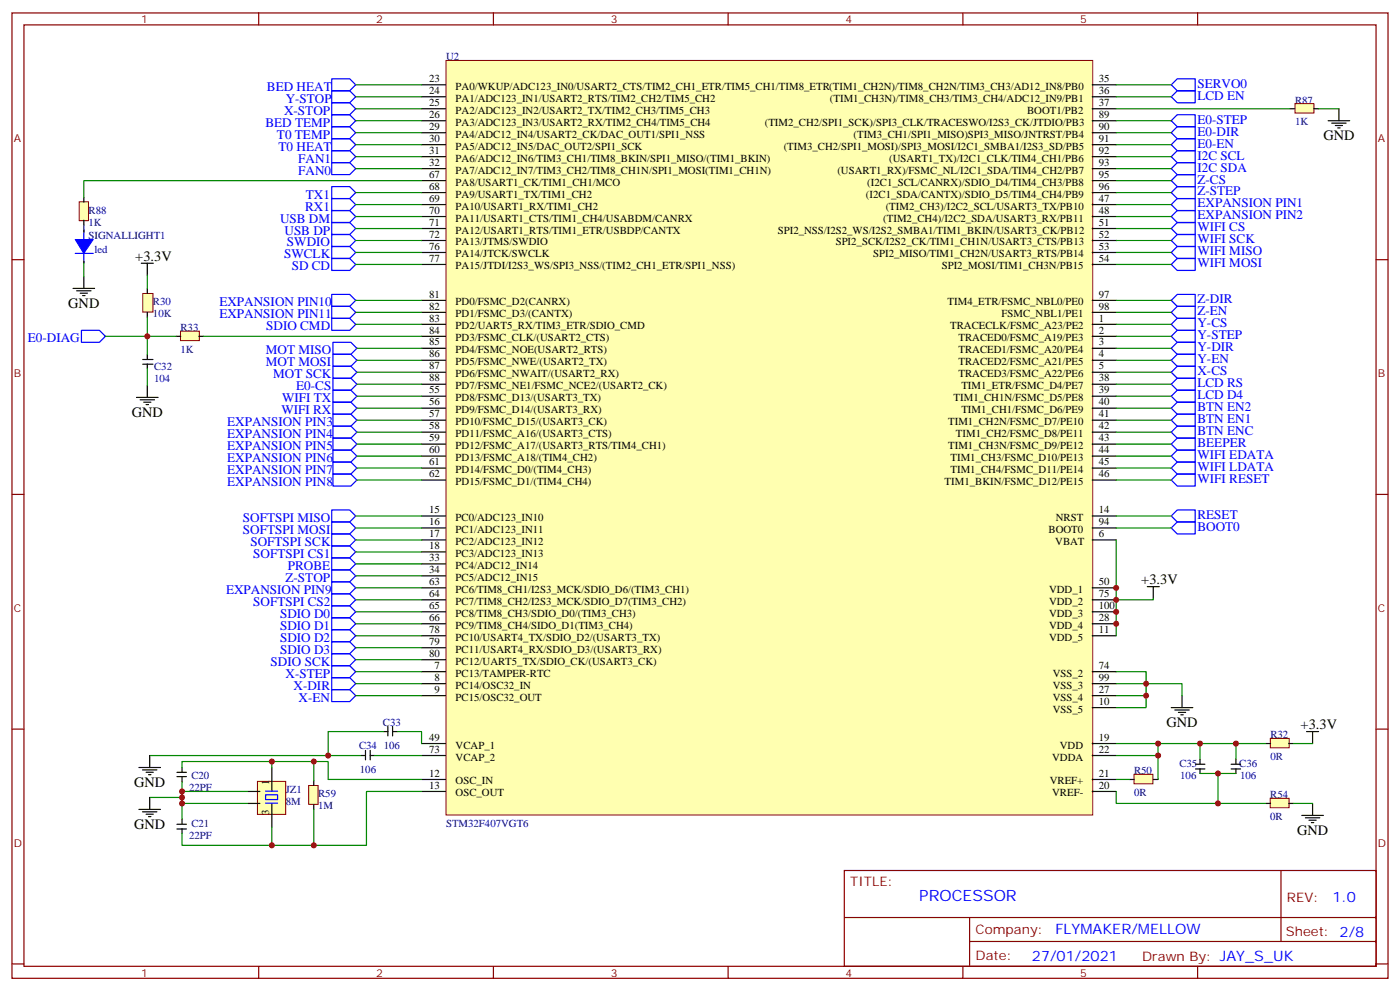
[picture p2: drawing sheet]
<svg xmlns="http://www.w3.org/2000/svg" width="412mm" height="292mm" viewBox="0 0 412 292" stroke-linecap="round" stroke-linejoin="round" font-family="sans-serif">
<defs><g id="words">
<text font-size="4.6" fill="#00f" x="270.8" y="265.4">PROCESSOR</text>
<g font-size="4.2">
<text x="389.8" y="41.2">GND</text>
<text x="39.9" y="76.8">+3.3V</text>
<text x="20.1" y="90.6">GND</text>
<text x="38.8" y="122.7">GND</text>
<text x="336.2" y="172.1">+3.3V</text>
<text x="343.6" y="214.1">GND</text>
<text x="383.1" y="214.8">+3.3V</text>
<text x="39.5" y="231.7">GND</text>
<text x="39.5" y="244.1">GND</text>
<text x="382.1" y="245.8">GND</text>
</g>
<g font-size="4.2" fill="#00f">
<text x="392.5" y="265.7">1.0</text>
<text x="310.9" y="275.2">FLYMAKER/MELLOW</text>
<text x="304" y="283">27/01/2021</text>
</g>
<g font-size="3.9" fill="#00f">
<text x="78.6" y="26.7">BED HEAT</text>
<text x="352.7" y="29.4">LCD EN</text>
<text x="352.7" y="25.8">SERVO0</text>
<text x="83.7" y="33.8">X-STOP</text>
<text x="84.2" y="30.3">Y-STOP</text>
<text x="78.2" y="37.3">BED TEMP</text>
<text x="81.6" y="40.9">T0 TEMP</text>
<text x="352.7" y="36.4">E0-STEP</text>
<text x="352.7" y="39.9">E0-DIR</text>
<text x="82.1" y="44.4">T0 HEAT</text>
<text x="87.8" y="47.9">FAN1</text>
<text x="352.7" y="43.5">E0-EN</text>
<text x="352.7" y="47">I2C SCL</text>
<text x="87.8" y="51.4">FAN0</text>
<text x="352.7" y="50.5">I2C SDA</text>
<text x="90.1" y="58.5">TX1</text>
<text x="352.7" y="54.1">Z-CS</text>
<text x="352.7" y="57.6">Z-STEP</text>
<text x="82.5" y="65.5">USB DM</text>
<text x="89.9" y="62">RX1</text>
<text x="352.7" y="61.1">EXPANSION PIN1</text>
<text x="352.7" y="64.6">EXPANSION PIN2</text>
<text x="83.8" y="69.1">USB DP</text>
<text x="352.7" y="68.2">WIFI CS</text>
<text x="352.7" y="71.7">WIFI SCK</text>
<text x="83.7" y="76.1">SWCLK</text>
<text x="84.5" y="72.6">SWDIO</text>
<text x="352.7" y="75.2">WIFI MISO</text>
<text x="85.9" y="79.7">SD CD</text>
<text x="352.7" y="78.7">WIFI MOSI</text>
<text x="352.7" y="89.3">Z-DIR</text>
<text x="64.6" y="90.2">EXPANSION PIN10</text>
<text x="64.6" y="93.8">EXPANSION PIN11</text>
<text x="352.7" y="92.9">Z-EN</text>
<text x="8.2" y="100.8">E0-DIAG</text>
<text x="78.4" y="97.3">SDIO CMD</text>
<text x="352.7" y="96.4">Y-CS</text>
<text x="352.7" y="99.9">Y-STEP</text>
<text x="78.3" y="104.4">MOT MISO</text>
<text x="78.3" y="107.9">MOT MOSI</text>
<text x="352.7" y="103.4">Y-DIR</text>
<text x="352.7" y="107">Y-EN</text>
<text x="80.5" y="111.4">MOT SCK</text>
<text x="352.7" y="110.5">X-CS</text>
<text x="83.1" y="118.5">WIFI TX</text>
<text x="87.3" y="114.9">E0-CS</text>
<text x="352.7" y="114">LCD RS</text>
<text x="352.7" y="117.6">LCD D4</text>
<text x="66.9" y="125.5">EXPANSION PIN3</text>
<text x="82.9" y="122">WIFI RX</text>
<text x="352.7" y="121.1">BTN EN2</text>
<text x="352.7" y="124.6">BTN EN1</text>
<text x="66.9" y="129">EXPANSION PIN4</text>
<text x="352.7" y="128.1">BTN ENC</text>
<text x="352.7" y="131.7">BEEPER</text>
<text x="66.9" y="132.6">EXPANSION PIN5</text>
<text x="66.9" y="136.1">EXPANSION PIN6</text>
<text x="352.7" y="135.2">WIFI EDATA</text>
<text x="66.9" y="139.6">EXPANSION PIN7</text>
<text x="66.9" y="143.2">EXPANSION PIN8</text>
<text x="352.7" y="138.7">WIFI LDATA</text>
<text x="352.7" y="142.2">WIFI RESET</text>
<text x="71.6" y="153.7">SOFTSPI MISO</text>
<text x="352.7" y="152.8">RESET</text>
<text x="71.6" y="157.3">SOFTSPI MOSI</text>
<text x="73.8" y="160.8">SOFTSPI SCK</text>
<text x="352.7" y="156.4">BOOT0</text>
<text x="74.6" y="164.3">SOFTSPI CS1</text>
<text x="84.8" y="167.9">PROBE</text>
<text x="84.1" y="171.4">Z-STOP</text>
<text x="66.6" y="174.9">EXPANSION PIN9</text>
<text x="74.6" y="178.4">SOFTSPI CS2</text>
<text x="82.5" y="185.5">SDIO D1</text>
<text x="82.5" y="182">SDIO D0</text>
<text x="82.5" y="189">SDIO D2</text>
<text x="79.7" y="196.1">SDIO SCK</text>
<text x="82.5" y="192.5">SDIO D3</text>
<text x="84.1" y="199.6">X-STEP</text>
<text x="86.5" y="203.1">X-DIR</text>
<text x="88" y="206.7">X-EN</text>
</g>
<g font-size="3.9" fill="#800">
<text x="250.5" y="261">TITLE:</text>
<text x="379.1" y="265.7">REV:</text>
<text x="287.4" y="275.2">Company:</text>
<text x="378.7" y="275.8">Sheet: 2/8</text>
<text x="287.4" y="282.9">Date:</text>
<text x="336.4" y="282.9">Drawn By: JAY_S_UK</text>
</g>
<g font-size="3.2" fill="#800">
<text x="41.6" y="6.8">1</text>
<text x="110.8" y="6.8">2</text>
<text x="179.9" y="6.8">3</text>
<text x="249.1" y="6.8">4</text>
<text x="318.2" y="6.8">5</text>
<text x="4.1" y="41.9">A</text>
<text x="405.9" y="41.9">A</text>
<text x="4.1" y="111.1">B</text>
<text x="405.9" y="111.1">B</text>
<text x="4.1" y="180.2">C</text>
<text x="405.9" y="180.2">C</text>
<text x="4.1" y="249.3">D</text>
<text x="405.9" y="249.3">D</text>
<text x="41.6" y="287.6">1</text>
<text x="110.8" y="287.6">2</text>
<text x="179.9" y="287.6">3</text>
<text x="249.1" y="287.6">4</text>
<text x="318.2" y="287.6">5</text>
</g>
<g font-size="3.2" fill="#000080">
<text x="131.4" y="17.8">U2</text>
<text x="381.5" y="30.5">R87</text>
<text x="381.5" y="36.8">1K</text>
<text x="26.1" y="63">R88</text>
<text x="26.1" y="70.5">SIGNALLIGHT1</text>
<text x="26.1" y="66.5">1K</text>
<text x="27.8" y="74.5">led</text>
<text x="45.1" y="90">R30</text>
<text x="45.1" y="93.5">10K</text>
<text x="53.2" y="97.6">R33</text>
<text x="53.2" y="103.9">1K</text>
<text x="45.4" y="112.6">104</text>
<text x="45.4" y="109.1">C32</text>
<text x="112.8" y="213.7">C33</text>
<text x="105.8" y="220.8">C34</text>
<text x="113.1" y="220.8">106</text>
<text x="374.2" y="217.5">R32</text>
<text x="106" y="227.8">106</text>
<text x="347.4" y="226">C35</text>
<text x="365.1" y="226">C36</text>
<text x="374.2" y="223.8">0R</text>
<text x="55.7" y="233.1">22PF</text>
<text x="56.4" y="229.5">C20</text>
<text x="84.2" y="233.7">JZ1</text>
<text x="334.1" y="228.1">R50</text>
<text x="347.7" y="229.6">106</text>
<text x="365.3" y="229.6">106</text>
<text x="84.2" y="237.2">8M</text>
<text x="93.7" y="238.4">1M</text>
<text x="93.7" y="234.9">R59</text>
<text x="334.1" y="234.4">0R</text>
<text x="374.2" y="235.1">R54</text>
<text x="56.4" y="243.7">C21</text>
<text x="131.4" y="243.6">STM32F407VGT6</text>
<text x="374.2" y="241.4">0R</text>
<text x="55.7" y="247.2">22PF</text>
</g>
<g font-size="3.2">
<text x="126.4" y="24.2">23</text>
<text x="126.4" y="27.7">24</text>
<text x="134.2" y="26.4">PA0/WKUP/ADC123_IN0/USART2_CTS/TIM2_CH1_ETR/TIM5_CH1/TIM8_ETR(TIM1_CH2N)/TIM8_CH2N/TIM3_CH3/AD12_IN8/PB0</text>
<text x="134.2" y="30">PA1/ADC123_IN1/USART2_RTS/TIM2_CH2/TIM5_CH2</text>
<text x="244.5" y="30">(TIM1_CH3N)/TIM8_CH3/TIM3_CH4/ADC12_IN9/PB1</text>
<text x="323.6" y="24.2">35</text>
<text x="323.6" y="27.7">36</text>
<text x="126.4" y="31.2">25</text>
<text x="126.4" y="34.7">26</text>
<text x="134.2" y="33.5">PA2/ADC123_IN2/USART2_TX/TIM2_CH3/TIM5_CH3</text>
<text x="302.6" y="33.5">BOOT1/PB2</text>
<text x="323.6" y="31.2">37</text>
<text x="323.6" y="34.7">89</text>
<text x="126.4" y="38.3">29</text>
<text x="126.4" y="41.8">30</text>
<text x="134.2" y="37">PA3/ADC123_IN3/USART2_RX/TIM2_CH4/TIM5_CH4</text>
<text x="134.2" y="40.6">PA4/ADC12_IN4/USART2_CK/DAC_OUT1/SPI1_NSS</text>
<text x="225.3" y="37">(TIM2_CH2/SPI1_SCK)/SPI3_CLK/TRACESWO/I2S3_CK/JTDIO/PB3</text>
<text x="251.4" y="40.6">(TIM3_CH1/SPI1_MISO)SPI3_MISO/JNTRST/PB4</text>
<text x="323.6" y="38.3">90</text>
<text x="323.6" y="41.8">91</text>
<text x="126.4" y="45.3">31</text>
<text x="134.2" y="44.1">PA5/ADC12_IN5/DAC_OUT2/SPI1_SCK</text>
<text x="134.2" y="47.6">PA6/ADC12_IN6/TIM3_CH1/TIM8_BKIN/SPI1_MISO/(TIM1_BKIN)</text>
<text x="230.9" y="44.1">(TIM3_CH2/SPI1_MOSI)/SPI3_MOSI/I2C1_SMBA1/I2S3_SD/PB5</text>
<text x="261.9" y="47.6">(USART1_TX)/I2C1_CLK/TIM4_CH1/PB6</text>
<text x="323.6" y="45.3">92</text>
<text x="126.4" y="48.8">32</text>
<text x="126.4" y="52.4">67</text>
<text x="134.2" y="51.1">PA7/ADC12_IN7/TIM3_CH2/TIM8_CH1N/SPI1_MOSI(TIM1_CH1N)</text>
<text x="246.7" y="51.1">(USART1_RX)/FSMC_NL/I2C1_SDA/TIM4_CH2/PB7</text>
<text x="323.6" y="48.8">93</text>
<text x="323.6" y="52.4">95</text>
<text x="126.4" y="55.9">68</text>
<text x="126.4" y="59.4">69</text>
<text x="134.2" y="54.7">PA8/USART1_CK/TIM1_CH1/MCO</text>
<text x="134.2" y="58.2">PA9/USART1_TX/TIM1_CH2</text>
<text x="255.1" y="58.2">(I2C1_SDA/CANTX)/SDIO_D5/TIM4_CH4/PB9</text>
<text x="255.5" y="54.7">(I2C1_SCL/CANRX)/SDIO_D4/TIM4_CH3/PB8</text>
<text x="323.6" y="55.9">96</text>
<text x="323.6" y="59.4">47</text>
<text x="126.4" y="63">70</text>
<text x="134.2" y="61.7">PA10/USART1_RX/TIM1_CH2</text>
<text x="134.2" y="65.2">PA11/USART1_CTS/TIM1_CH4/USABDM/CANRX</text>
<text x="260.2" y="65.2">(TIM2_CH4)/I2C2_SDA/USART3_RX/PB11</text>
<text x="260.9" y="61.7">(TIM2_CH3)/I2C2_SCL/USART3_TX/PB10</text>
<text x="323.6" y="63">48</text>
<text x="126.4" y="66.5">71</text>
<text x="126.4" y="70">72</text>
<text x="134.2" y="68.8">PA12/USART1_RTS/TIM1_ETR/USBDP/CANTX</text>
<text x="229.1" y="68.8">SPI2_NSS/I2S2_WS/I2S2_SMBA1/TIM1_BKIN/USART3_CK/PB12</text>
<text x="323.6" y="66.5">51</text>
<text x="323.6" y="70">52</text>
<text x="126.4" y="73.5">76</text>
<text x="126.4" y="77.1">77</text>
<text x="134.2" y="72.3">PA13/JTMS/SWDIO</text>
<text x="134.2" y="75.8">PA14/JTCK/SWCLK</text>
<text x="246.2" y="72.3">SPI2_SCK/I2S2_CK/TIM1_CH1N/USART3_CTS/PB13</text>
<text x="257.2" y="75.8">SPI2_MISO/TIM1_CH2N/USART3_RTS/PB14</text>
<text x="323.6" y="73.5">53</text>
<text x="323.6" y="77.1">54</text>
<text x="134.2" y="79.4">PA15/JTDI/I2S3_WS/SPI3_NSS/(TIM2_CH1_ETR/SPI1_NSS)</text>
<text x="277.4" y="79.4">SPI2_MOSI/TIM1_CH3N/PB15</text>
<text x="126.4" y="87.7">81</text>
<text x="134.2" y="89.9">PD0/FSMC_D2(CANRX)</text>
<text x="279.2" y="89.9">TIM4_ETR/FSMC_NBL0/PE0</text>
<text x="323.6" y="87.7">97</text>
<text x="126.4" y="91.2">82</text>
<text x="126.4" y="94.7">83</text>
<text x="134.2" y="93.5">PD1/FSMC_D3/(CANTX)</text>
<text x="295" y="93.5">FSMC_NBL1/PE1</text>
<text x="323.6" y="91.2">98</text>
<text x="323.6" y="94.7">1</text>
<text x="126.4" y="98.2">84</text>
<text x="126.4" y="101.8">85</text>
<text x="134.2" y="97">PD2/UART5_RX/TIM3_ETR/SDIO_CMD</text>
<text x="134.2" y="100.5">PD3/FSMC_CLK/(USART2_CTS)</text>
<text x="279.9" y="97">TRACECLK/FSMC_A23/PE2</text>
<text x="282.3" y="100.5">TRACED0/FSMC_A19/PE3</text>
<text x="323.6" y="98.2">2</text>
<text x="323.6" y="101.8">3</text>
<text x="126.4" y="105.3">86</text>
<text x="134.2" y="104.1">PD4/FSMC_NOE(USART2_RTS)</text>
<text x="134.2" y="107.6">PD5/FSMC_NWE/(USART2_TX)</text>
<text x="282.3" y="104.1">TRACED1/FSMC_A20/PE4</text>
<text x="282.3" y="107.6">TRACED2/FSMC_A21/PE5</text>
<text x="323.6" y="105.3">4</text>
<text x="126.4" y="108.8">87</text>
<text x="126.4" y="112.3">88</text>
<text x="134.2" y="111.1">PD6/FSMC_NWAIT/(USART2_RX)</text>
<text x="282.3" y="111.1">TRACED3/FSMC_A22/PE6</text>
<text x="323.6" y="108.8">5</text>
<text x="323.6" y="112.3">38</text>
<text x="126.4" y="115.9">55</text>
<text x="126.4" y="119.4">56</text>
<text x="134.2" y="114.6">PD7/FSMC_NE1/FSMC_NCE2/(USART2_CK)</text>
<text x="134.2" y="118.2">PD8/FSMC_D13/(USART3_TX)</text>
<text x="280.9" y="118.2">TIM1_CH1N/FSMC_D5/PE8</text>
<text x="283.2" y="114.6">TIM1_ETR/FSMC_D4/PE7</text>
<text x="323.6" y="115.9">39</text>
<text x="323.6" y="119.4">40</text>
<text x="126.4" y="122.9">57</text>
<text x="134.2" y="121.7">PD9/FSMC_D14/(USART3_RX)</text>
<text x="134.2" y="125.2">PD10/FSMC_D15/(USART3_CK)</text>
<text x="279.3" y="125.2">TIM1_CH2N/FSMC_D7/PE10</text>
<text x="283.2" y="121.7">TIM1_CH1/FSMC_D6/PE9</text>
<text x="323.6" y="122.9">41</text>
<text x="126.4" y="126.5">58</text>
<text x="126.4" y="130">59</text>
<text x="134.2" y="128.7">PD11/FSMC_A16/(USART3_CTS)</text>
<text x="281.6" y="128.7">TIM1_CH2/FSMC_D8/PE11</text>
<text x="323.6" y="126.5">42</text>
<text x="323.6" y="130">43</text>
<text x="126.4" y="133.5">60</text>
<text x="126.4" y="137">61</text>
<text x="134.2" y="132.3">PD12/FSMC_A17/(USART3_RTS/TIM4_CH1)</text>
<text x="134.2" y="135.8">PD13/FSMC_A18/(TIM4_CH2)</text>
<text x="279.3" y="132.3">TIM1_CH3N/FSMC_D9/PE12</text>
<text x="280" y="135.8">TIM1_CH3/FSMC_D10/PE13</text>
<text x="323.6" y="133.5">44</text>
<text x="323.6" y="137">45</text>
<text x="126.4" y="140.6">62</text>
<text x="134.2" y="139.3">PD14/FSMC_D0/(TIM4_CH3)</text>
<text x="134.2" y="142.9">PD15/FSMC_D1/(TIM4_CH4)</text>
<text x="278.3" y="142.9">TIM1_BKIN/FSMC_D12/PE15</text>
<text x="280" y="139.3">TIM1_CH4/FSMC_D11/PE14</text>
<text x="323.6" y="140.6">46</text>
<text x="126.4" y="151.2">15</text>
<text x="126.4" y="154.7">16</text>
<text x="134.2" y="153.4">PC0/ADC123_IN10</text>
<text x="311" y="153.4">NRST</text>
<text x="323.6" y="151.2">14</text>
<text x="323.6" y="154.7">94</text>
<text x="126.4" y="158.2">17</text>
<text x="126.4" y="161.7">18</text>
<text x="134.2" y="157">PC1/ADC123_IN11</text>
<text x="134.2" y="160.5">PC2/ADC123_IN12</text>
<text x="308.9" y="157">BOOT0</text>
<text x="310.8" y="160.5">VBAT</text>
<text x="323.6" y="158.2">6</text>
<text x="126.4" y="165.3">33</text>
<text x="134.2" y="164">PC3/ADC123_IN13</text>
<text x="134.2" y="167.6">PC4/ADC12_IN14</text>
<text x="126.4" y="168.8">34</text>
<text x="126.4" y="172.3">63</text>
<text x="134.2" y="171.1">PC5/ADC12_IN15</text>
<text x="323.6" y="172.3">50</text>
<text x="126.4" y="175.8">64</text>
<text x="126.4" y="179.4">65</text>
<text x="134.2" y="174.6">PC6/TIM8_CH1/I2S3_MCK/SDIO_D6/(TIM3_CH1)</text>
<text x="134.2" y="178.1">PC7/TIM8_CH2/I2S3_MCK/SDIO_D7(TIM3_CH2)</text>
<text x="309" y="174.6">VDD_1</text>
<text x="309" y="178.1">VDD_2</text>
<text x="323.6" y="175.8">75</text>
<text x="323.6" y="179.4">100</text>
<text x="126.4" y="182.9">66</text>
<text x="134.2" y="181.7">PC8/TIM8_CH3/SDIO_D0/(TIM3_CH3)</text>
<text x="134.2" y="185.2">PC9/TIM8_CH4/SIDO_D1(TIM3_CH4)</text>
<text x="309" y="181.7">VDD_3</text>
<text x="309" y="185.2">VDD_4</text>
<text x="323.6" y="182.9">28</text>
<text x="126.4" y="186.4">78</text>
<text x="126.4" y="190">79</text>
<text x="134.2" y="188.7">PC10/USART4_TX/SDIO_D2/(USART3_TX)</text>
<text x="309" y="188.7">VDD_5</text>
<text x="323.6" y="186.4">11</text>
<text x="126.4" y="193.5">80</text>
<text x="128" y="197">7</text>
<text x="134.2" y="192.2">PC11/USART4_RX/SDIO_D3/(USART3_RX)</text>
<text x="134.2" y="195.8">PC12/UART5_TX/SDIO_CK/(USART3_CK)</text>
<text x="323.6" y="197">74</text>
<text x="128" y="200.5">8</text>
<text x="134.2" y="199.3">PC13/TAMPER-RTC</text>
<text x="134.2" y="202.8">PC14/OSC32_IN</text>
<text x="310.1" y="199.3">VSS_2</text>
<text x="310.1" y="202.8">VSS_3</text>
<text x="323.6" y="200.5">99</text>
<text x="128" y="204.1">9</text>
<text x="134.2" y="206.4">PC15/OSC32_OUT</text>
<text x="310.1" y="206.4">VSS_4</text>
<text x="310.1" y="209.9">VSS_5</text>
<text x="323.6" y="204.1">27</text>
<text x="323.6" y="207.6">10</text>
<text x="126.4" y="221.7">73</text>
<text x="126.4" y="218.2">49</text>
<text x="134.2" y="220.5">VCAP_1</text>
<text x="312.2" y="220.5">VDD</text>
<text x="323.6" y="221.7">22</text>
<text x="323.6" y="218.2">19</text>
<text x="134.2" y="224">VCAP_2</text>
<text x="309.9" y="224">VDDA</text>
<text x="79.3" y="231.3" transform="rotate(-90 79.3 231.3)">1</text>
<text x="126.4" y="228.8">12</text>
<text x="126.4" y="232.3">13</text>
<text x="134.2" y="231.1">OSC_IN</text>
<text x="309.2" y="231.1">VREF+</text>
<text x="323.6" y="228.8">21</text>
<text x="323.6" y="232.3">20</text>
<text x="79.3" y="239.9" transform="rotate(-90 79.3 239.9)">3</text>
<text x="134.2" y="234.6">OSC_OUT</text>
<text x="310" y="234.6">VREF-</text>
</g>
</g></defs>
<path d="M22.2 74.6h5.3M24.7 67.8v9.7" fill="none" stroke="#00f" stroke-width=".35"/>
<path d="M24.7 67.7v.7M24.7 76.8v.7" fill="none" stroke="#000" stroke-width=".35"/>
<path d="M22.2 70.5h5.3l-2.8 4.1z" fill="#00f" stroke="#00f" stroke-width=".29"/>
<path d="M23.3 59.4h2.8v5.6h-2.8z" fill="#ffffb0" stroke="#800000" stroke-width=".29"/>
<path d="M24.7 58.1v1.4M24.7 64.9v1.4" fill="none" stroke="#000" stroke-width=".35"/>
<path d="M381.5 30.5h5.5v2.8h-5.5z" fill="#ffffb0" stroke="#800000" stroke-width=".29"/>
<path d="M379.9 32h1.4M387 32h1.4" fill="none" stroke="#000" stroke-width=".35"/>
<path d="M53.2 97.6h5.5v2.7h-5.5z" fill="#ffffb0" stroke="#800000" stroke-width=".29"/>
<path d="M51.9 99.1h1.3M58.6 99.1h1.4M42.1 105.9h3M42.1 107.3h3M43.4 104.4v1.3M43.4 107.2v1.4" fill="none" stroke="#000" stroke-width=".35"/>
<path d="M42.1 86.4h3v5.5h-3z" fill="#ffffb0" stroke="#800000" stroke-width=".29"/>
<path d="M43.4 84.9v1.4M43.4 92v1.4M112.9 215.5h1.4M114.3 214v2.7M115.6 214v2.7M115.7 215.5h1.4M106.2 222.5h1.4M107.7 221v2.8M109 222.5h1.4M109.1 221v2.8" fill="none" stroke="#000" stroke-width=".35"/>
<path d="M374.2 235.1h5.5v2.8h-5.5z" fill="#ffffb0" stroke="#800000" stroke-width=".29"/>
<path d="M352.2 226.5h2.7M352.2 225.1h2.7M353.5 223.6v1.4M353.5 226.4v1.4M362.6 226.5h2.8M362.6 225.1h2.8M364.1 223.6v1.4M364.1 226.4v1.4M372.9 236.6h1.4M379.6 236.6h1.4" fill="none" stroke="#000" stroke-width=".35"/>
<path d="M334.1 228.1h5.5v2.8h-5.5z" fill="#ffffb0" stroke="#800000" stroke-width=".29"/>
<path d="M332.7 229.6h1.4M339.7 229.6h1.4" fill="none" stroke="#000" stroke-width=".35"/>
<path d="M374.2 217.5h5.6v2.8h-5.6z" fill="#ffffb0" stroke="#800000" stroke-width=".29"/>
<path d="M372.9 219h1.4M379.6 219h1.4" fill="none" stroke="#000" stroke-width=".35"/>
<path d="M90.9 231.4h2.8v5.5h-2.8z" fill="#ffffb0" stroke="#800000" stroke-width=".29"/>
<path d="M92.4 229.9v1.4M92.4 237v1.4" fill="none" stroke="#000" stroke-width=".35"/>
<path d="M131.4 17.8h190.5v222.3h-190.5z" fill="#ffffb0" stroke="#800000" stroke-width=".29"/>
<g fill="none" stroke="#000" stroke-width=".35">
<path d="M124.2 25h7M124.2 28.5h7M124.2 32h7M124.2 35.6h7M124.2 39.1h7M321.7 25h7.1M321.7 28.5h7.1M321.7 32h7.1M321.7 35.6h7.1M321.7 39.1h7.1M124.2 42.6h7M124.2 46.1h7"/>
<path d="M124.2 49.7h7M124.2 53.2h7M124.2 56.7h7M321.7 42.6h7.1M321.7 46.1h7.1M321.7 49.7h7.1M321.7 53.2h7.1M321.7 56.7h7.1M124.2 60.3h7M124.2 63.8h7M124.2 67.3h7M124.2 70.8h7"/>
<path d="M124.2 74.4h7M124.2 77.9h7M321.7 60.3h7.1M321.7 63.8h7.1M321.7 67.3h7.1M321.7 70.8h7.1M321.7 74.4h7.1M321.7 77.9h7.1M124.2 88.5h7M124.2 92h7M124.2 95.5h7M124.2 99.1h7"/>
<path d="M321.7 88.5h7.1M321.7 92h7.1M321.7 95.5h7.1M321.7 99.1h7.1M124.2 102.6h7M124.2 106.1h7M124.2 109.6h7M124.2 113.2h7M124.2 116.7h7M321.7 102.6h7.1M321.7 106.1h7.1M321.7 109.6h7.1"/>
<path d="M321.7 113.2h7.1M321.7 116.7h7.1M124.2 120.2h7M124.2 123.8h7M124.2 127.3h7M124.2 130.8h7M124.2 134.3h7M124.2 137.9h7M321.7 120.2h7.1M321.7 123.8h7.1M321.7 127.3h7.1M321.7 130.8h7.1"/>
<path d="M321.7 134.3h7.1M321.7 137.9h7.1M124.2 141.4h7M124.2 152h7M124.2 155.5h7M124.2 159h7M321.7 141.4h7.1M321.7 152h7.1M321.7 155.5h7.1M321.7 159h7.1M124.2 162.6h7M124.2 166.1h7"/>
<path d="M124.2 169.6h7M124.2 173.1h7M124.2 176.7h7M321.7 173.1h7.1M321.7 176.7h7.1M124.2 180.2h7M124.2 183.7h7M124.2 187.3h7M124.2 190.8h7M124.2 194.3h7M124.2 197.8h7M321.7 180.2h7.1"/>
<path d="M321.7 183.7h7.1M321.7 187.3h7.1M321.7 197.8h7.1M124.2 201.4h7M124.2 204.9h7M124.2 219h7M321.7 201.4h7.1M321.7 204.9h7.1M321.7 219h7.1M321.7 208.4h7.1M52.1 227.5h2.8M52.1 228.7h2.8"/>
<path d="M53.6 226.1v1.3M53.6 228.9v1.4M124.2 222.5h7M124.2 229.6h7M124.2 233.1h7M321.7 222.5h7.1M321.7 229.6h7.1M321.7 233.1h7.1M52.1 244.2h2.8M52.1 242.8h2.8M53.6 241.2v1.4M53.6 244.1v1.4"/>
</g>
<path d="M75.8 230.1h8.4v9.8h-8.4z" fill="#ffffb0" stroke="#800000" stroke-width=".29"/>
<g fill="none" stroke="#000" stroke-width=".35">
<path d="M391.2 35.6h6.4M392.3 36.3h4.2M393.3 37h2.2M394.1 37.7h.7M394.4 32v3.6M41.6 77.5h3.6M43.4 77.5v3.6M21.5 84.9h6.4M22.6 85.7h4.2M23.6 86.4h2.2M24.3 87.1h.7M24.7 81.4v3.5"/>
<path d="M40.2 117.1h6.4M41.3 117.8h4.2M42.3 118.5h2.1M43 119.2h.7M43.4 113.5v3.6M338 172.8h3.5M339.7 172.8v3.5M345 208.4h6.4M346.1 209.1h4.2M347.1 209.8h2.1M347.8 210.5h.7M348.2 204.9v3.5"/>
<path d="M384.9 215.5h3.5M386.6 215.5v3.5M40.9 226.1h6.4M40.9 238.4h6.4M42 226.8h4.2M42 239.1h4.2M43 227.5h2.2M43 239.8h2.2M43.7 228.2h.7M44.1 222.5v3.6M44.1 234.9v3.5M73 233.1h3.6"/>
<path d="M73 236.6h3.6M80.1 226.1v7M80.1 236.6v7.1M386.6 236.6v3.6M43.7 240.5h.7M383.5 240.2h6.3M384.5 240.9h4.3M385.6 241.6h2.1M386.3 242.3h.7"/>
</g>
<g fill="none" stroke="#00f" stroke-width=".35">
<path d="M97.7 23.2h5.3l1.8 1.8-1.8 1.7h-5.3zM97.7 26.7h5.3l1.8 1.8-1.8 1.8h-5.3zM97.7 30.3h5.3l1.8 1.7-1.8 1.8h-5.3zM97.7 33.8h5.3l1.8 1.8-1.8 1.7h-5.3zM97.7 37.3h5.3l1.8 1.8-1.8 1.8h-5.3zM345 39.1l1.8-1.8h5.3v3.6h-5.3zM346.8 26.7h5.3v3.6h-5.3l-1.8-1.8zM346.8 23.2h5.3v3.5h-5.3l-1.8-1.7zM346.8 33.8h5.3v3.5h-5.3l-1.8-1.7zM97.7 40.9h5.3l1.8 1.7-1.8 1.8h-5.3zM97.7 44.4h5.3l1.8 1.7-1.8 1.8h-5.3zM97.7 47.9h5.3l1.8 1.8-1.8 1.7h-5.3z"/>
<path d="M97.7 55h5.3l1.8 1.7-1.8 1.8h-5.3zM97.7 58.5h5.3l1.8 1.8-1.8 1.7h-5.3zM345 46.1l1.8-1.7h5.3v3.5h-5.3zM345 53.2l1.8-1.8h5.3v3.6h-5.3zM346.8 40.9h5.3v3.5h-5.3l-1.8-1.8zM346.8 47.9h5.3v3.5h-5.3l-1.8-1.7zM346.8 55h5.3v3.5h-5.3l-1.8-1.8zM97.7 62h5.3l1.8 1.8-1.8 1.7h-5.3zM97.7 65.5h5.3l1.8 1.8-1.8 1.8h-5.3zM97.7 69.1h5.3l1.8 1.7-1.8 1.8h-5.3zM97.7 72.6h5.3l1.8 1.8-1.8 1.7h-5.3zM97.7 76.1h5.3l1.8 1.8-1.8 1.8h-5.3z"/>
<path d="M345 60.3l1.8-1.8h5.3v3.5h-5.3zM345 63.8l1.8-1.8h5.3v3.5h-5.3zM345 70.8l1.8-1.7h5.3v3.5h-5.3zM345 77.9l1.8-1.8h5.3v3.6h-5.3zM346.8 65.5h5.3v3.6h-5.3l-1.8-1.8zM346.8 72.6h5.3v3.5h-5.3l-1.8-1.7zM24 97.3h5.3l1.7 1.8-1.7 1.7h-5.3zM97.7 86.7h5.3l1.8 1.8-1.8 1.7h-5.3zM97.7 90.2h5.3l1.8 1.8-1.8 1.8h-5.3zM97.7 93.8h5.3l1.8 1.7-1.8 1.8h-5.3zM345 92l1.8-1.8h5.3v3.6h-5.3zM346.8 86.7h5.3v3.5h-5.3l-1.8-1.7z"/>
<path d="M346.8 93.8h5.3v3.5h-5.3l-1.8-1.8zM346.8 97.3h5.3v3.5h-5.3l-1.8-1.7zM98.1 100.8h5.3l1.7 1.8-1.7 1.8h-5.3zM98.1 104.4h5.3l1.7 1.7-1.7 1.8h-5.3zM98.1 107.9h5.3l1.7 1.7-1.7 1.8h-5.3zM98.1 111.4h5.3l1.7 1.8-1.7 1.7h-5.3zM98.1 114.9h5.3l1.7 1.8-1.7 1.8h-5.3zM98.1 118.5h5.3l1.7 1.7-1.7 1.8h-5.3zM345 102.6l1.8-1.8h5.3v3.6h-5.3zM345 109.6l1.8-1.7h5.3v3.5h-5.3zM345 113.2l1.8-1.8h5.3v3.5h-5.3zM346.8 104.4h5.3v3.5h-5.3l-1.8-1.8z"/>
<path d="M346.8 114.9h5.3v3.6h-5.3l-1.8-1.8zM98.1 122h5.3l1.7 1.8-1.7 1.7h-5.3zM98.1 125.5h5.3l1.7 1.8-1.7 1.7h-5.3zM98.1 129h5.3l1.7 1.8-1.7 1.8h-5.3zM98.1 132.6h5.3l1.7 1.7-1.7 1.8h-5.3zM98.1 136.1h5.3l1.7 1.8-1.7 1.7h-5.3zM98.1 139.6h5.3l1.7 1.8-1.7 1.8h-5.3zM345 120.2l1.8-1.7h5.3v3.5h-5.3zM345 127.3l1.8-1.8h5.3v3.5h-5.3zM345 134.3l1.8-1.7h5.3v3.5h-5.3zM346.8 122h5.3v3.5h-5.3l-1.8-1.7zM346.8 129h5.3v3.6h-5.3l-1.8-1.8z"/>
<path d="M346.8 136.1h5.3v3.5h-5.3l-1.8-1.7zM346.8 139.6h5.3v3.6h-5.3l-1.8-1.8zM97.7 157.3h5.3l1.8 1.7-1.8 1.8h-5.3zM97.7 153.7h5.3l1.8 1.8-1.8 1.8h-5.3zM97.7 150.2h5.3l1.8 1.8-1.8 1.7h-5.3zM345 152l1.8-1.8h5.3v3.5h-5.3zM346.8 153.7h5.3v3.6h-5.3l-1.8-1.8zM97.7 178.4h5.3l1.8 1.8-1.8 1.8h-5.3zM97.7 174.9h5.3l1.8 1.8-1.8 1.7h-5.3zM97.7 171.4h5.3l1.8 1.7-1.8 1.8h-5.3zM97.7 167.9h5.3l1.8 1.7-1.8 1.8h-5.3zM97.7 164.3h5.3l1.8 1.8-1.8 1.8h-5.3z"/>
<path d="M97.7 160.8h5.3l1.8 1.8-1.8 1.7h-5.3zM97.7 199.6h5.3l1.8 1.8-1.8 1.7h-5.3zM97.7 196.1h5.3l1.8 1.7-1.8 1.8h-5.3zM97.7 192.5h5.3l1.8 1.8-1.8 1.8h-5.3zM97.7 189h5.3l1.8 1.8-1.8 1.7h-5.3zM97.7 185.5h5.3l1.8 1.8-1.8 1.7h-5.3zM97.7 182h5.3l1.8 1.7-1.8 1.8h-5.3zM97.7 203.1h5.3l1.8 1.8-1.8 1.8h-5.3zM78.2 234.1h3.6v1.4h-3.6zM78.2 233h3.6M78.2 236.6h3.6"/>
</g>
<path d="M24.7 66.3v1.4" fill="none" stroke="#000080" stroke-width=".35"/>
<g fill="none" stroke="#008700" stroke-width=".35">
<path d="M104.8 25h19.4M104.8 28.5h19.4M104.8 32h19.4M104.8 35.6h19.4M104.8 39.1h19.4M328.8 25h16.2M328.8 28.5h16.2M328.8 32h51.1M328.8 35.6h16.2M328.8 39.1h16.2M388.4 32h6M104.8 42.6h19.4"/>
<path d="M104.8 46.1h19.4M104.8 49.7h19.4M104.8 56.7h19.4M124.2 53.2h-99.5v4.9M328.8 42.6h16.2M328.8 46.1h16.2M328.8 49.7h16.2M328.8 56.7h16.2M328.8 53.2h16.2M24.7 77.5v3.9M104.8 60.3h19.4M104.8 63.8h19.4"/>
<path d="M104.8 67.3h19.4M104.8 70.8h19.4M104.8 74.4h19.4M104.8 77.9h19.4M328.8 60.3h16.2M328.8 63.8h16.2M328.8 67.3h16.2M328.8 70.8h16.2M328.8 74.4h16.2M328.8 77.9h16.2M31 99.1h20.9M43.4 81.1v3.8"/>
<path d="M43.4 93.4v11M60 99.1h64.2M104.8 88.5h19.4M104.8 92h19.4M104.8 95.5h19.4M328.8 99.1h16.2M328.8 88.5h16.2M328.8 92h16.2M328.8 95.5h16.2M43.4 108.6v4.9M105.1 102.6h19.1M105.1 106.1h19.1"/>
<path d="M105.1 109.6h19.1M105.1 113.2h19.1M105.1 116.7h19.1M328.8 102.6h16.2M328.8 106.1h16.2M328.8 109.6h16.2M328.8 113.2h16.2M328.8 116.7h16.2M105.1 120.2h19.1M105.1 123.8h19.1M105.1 127.3h19.1M105.1 130.8h19.1"/>
<path d="M105.1 134.3h19.1M105.1 137.9h19.1M328.8 120.2h16.2M328.8 123.8h16.2M328.8 127.3h16.2M328.8 130.8h16.2M328.8 134.3h16.2M328.8 137.9h16.2M104.8 152h19.4M104.8 155.5h19.4M104.8 159h19.4M105.1 141.4h19.1"/>
<path d="M328.8 152h16.2M328.8 155.5h16.2M328.8 141.4h16.2M328.8 159v28.3M104.8 162.6h19.4M104.8 166.1h19.4M104.8 169.6h19.4M104.8 173.1h19.4M104.8 176.7h19.4M339.7 176.3v.4h-10.9M104.8 197.8h19.4M104.8 180.2h19.4"/>
<path d="M104.8 183.7h19.4M104.8 187.3h19.4M104.8 190.8h19.4M104.8 194.3h19.4M328.8 197.8h8.8v10.6h-8.8M104.8 204.9h19.4M104.8 201.4h19.4M112.9 215.5h-16.2v7M117.1 215.5h7.1v3.5M328.8 201.4h19.4v3.5M328.8 204.9h8.8M328.8 219h44.1"/>
<path d="M341.1 219v10.6M353.5 219v4.6M364.1 219v4.6M381 219h5.6M44.1 222.5h62.1M44.1 234.9h9.5M53.6 226.1v-1.8h43.1v5.3h27.5M53.6 230.3v10.9M53.6 233.1h19.4M53.6 236.6h19.4M80.1 224.3v1.8M92.4 224.3v5.6"/>
<path d="M92.4 238.4v10.6M110.4 222.5h13.8M124.2 233.1h-16.3v15.9h-54.3v-3.5M328.8 233.1v3.5h44.1M328.8 222.5h12.3M328.8 229.6h3.9M353.5 227.8h10.6M358.8 227.8v8.8M381 236.6h5.6M80.1 243.7v5.3"/>
</g>
<g fill="none" stroke="#870000" stroke-width=".35">
<path d="M3.5 3.8h405.4v284.3h-405.4zM7.1 7.3h398.2v277.3h-398.2zM76.2 3.8v3.5M145.3 3.8v3.5M214.5 3.8v3.5M283.6 3.8v3.5M352.8 3.8v3.5M3.5 76.5h3.6M405.3 76.5h3.6M3.5 145.6h3.6M405.3 145.6h3.6M3.5 214.8h3.6"/>
<path d="M405.3 214.8h3.6M248.7 256.4h156.6v28.2h-156.6zM377.3 256.4v20.9M248.7 270.2h156.5M285.6 277.3h119.6M285.6 270.2v14.2M3.5 283.9h3.6M76.2 284.6v3.5M145.3 284.6v3.5M214.5 284.6v3.5M283.6 284.6v3.5M352.8 284.6v3.5"/>
<path d="M405.3 283.9h3.6"/>
</g>
<g fill="#c00">
<circle cx="92.4" cy="249" r=".88"/>
<circle cx="80.1" cy="249" r=".88"/>
<circle cx="92.4" cy="224.3" r=".88"/>
<circle cx="80.1" cy="224.3" r=".88"/>
<circle cx="96.7" cy="222.5" r=".88"/>
<circle cx="53.6" cy="234.9" r=".88"/>
<circle cx="53.6" cy="233.1" r=".88"/>
<circle cx="53.6" cy="236.6" r=".88"/>
<circle cx="43.4" cy="99.1" r=".88"/>
<circle cx="328.8" cy="173.1" r=".88"/>
<circle cx="328.8" cy="176.7" r=".88"/>
<circle cx="328.8" cy="180.2" r=".88"/>
<circle cx="328.8" cy="183.7" r=".88"/>
<circle cx="337.6" cy="204.9" r=".88"/>
<circle cx="337.6" cy="201.4" r=".88"/>
<circle cx="341.1" cy="219" r=".88"/>
<circle cx="341.1" cy="222.5" r=".88"/>
<circle cx="353.5" cy="219" r=".88"/>
<circle cx="364.1" cy="219" r=".88"/>
<circle cx="358.8" cy="227.8" r=".88"/>
<circle cx="358.8" cy="236.6" r=".88"/>
</g>
<use href="#words"/>
</svg>
